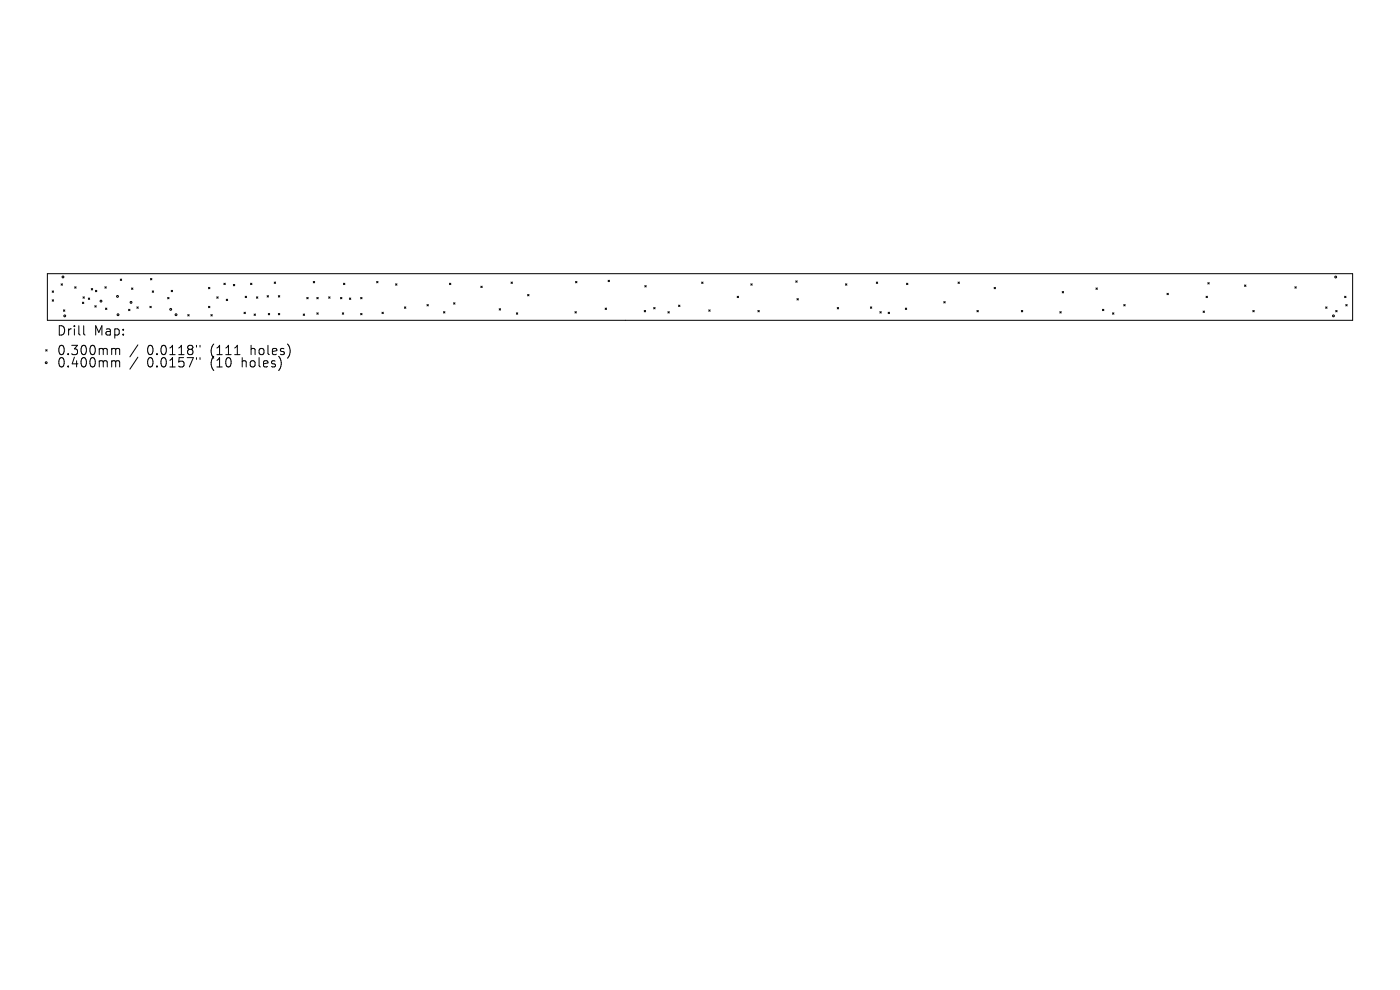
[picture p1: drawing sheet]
<svg xmlns="http://www.w3.org/2000/svg" width="297mm" height="210mm" viewBox="0 0 297 210" stroke-linecap="round" stroke-linejoin="round" font-family="sans-serif">
<defs><g id="words">
<g font-size="2.8">
<text x="12" y="71.5">Drill</text>
<text x="19.9" y="71.5">Map:</text>
<text x="12" y="75.6">0.300mm</text>
<text x="31.2" y="75.6">0.0118&quot;</text>
<text x="44.8" y="75.6">(111</text>
<text x="53.5" y="75.6">holes)</text>
<text x="12" y="78.2">0.400mm</text>
<text x="31.2" y="78.2">0.0157&quot;</text>
<text x="44.8" y="78.2">(10</text>
<text x="51.6" y="78.2">holes)</text>
</g>
</g></defs>
<g fill="none" stroke="#000" stroke-width=".21">
<path d="M10 58.1h277v9.8h-277zM25.5 59.2l.3 .3M25.8 59.2l-.3 .3M31.9 59.1l.3 .3M32.2 59.1l-.3 .3M58.2 59.8l.3 .3M58.5 59.8l-.3 .3M66.5 59.7l.3 .3M66.8 59.7l-.3 .3M79.9 59.7l.3 .3M80.2 59.7l-.3 .3M108.4 59.8l.3 .3"/>
<path d="M108.7 59.8l-.3 .3M122.1 59.7l.3 .3M122.4 59.7l-.3 .3M129 59.5l.3 .2M129.3 59.5l-.3 .2M148.9 59.8l.2 .3M149.1 59.8l-.2 .3M168.8 59.6l.3 .3M169.1 59.6l-.3 .3M185.9 59.8l.3 .3M186.2 59.8l-.3 .3M203.2 59.8l.3 .3"/>
<path d="M203.5 59.8l-.3 .3M256.2 60l.3 .2M256.5 60l-.3 .2M9.7 74.2l.3 .3M10 74.2l-.3 .3M11.1 61.7l.3 .3M11.1 63.6l.3 .3M11.4 61.7l-.3 .3M11.4 63.6l-.3 .3M13 60.2l.3 .3M13.3 60.2l-.3 .3M13.5 65.7l.3 .3"/>
<path d="M13.8 65.7l-.3 .3M15.8 60.8l.3 .3M16.1 60.8l-.3 .3M17.5 64.1l.3 .3M17.6 63l.3 .3M17.8 69.1v1.7l.2 .3M17.8 64.1l-.3 .3M17.9 63l-.3 .3M18.7 63.2l.3 .3M19 63.2l-.3 .3M19.4 61.2l.3 .3M19.7 61.2l-.3 .3"/>
<path d="M20.1 64.9l.3 .2M20.2 61.6l.3 .3M20.4 64.9l-.3 .2M20.5 61.6l-.3 .3M22.3 60.8l.2 .3M22.4 65.4l.3 .3M22.5 60.8l-.2 .3M22.7 65.4l-.3 .3M24 73.9h.3l.2 .3M24 76.5l.4 .1 .1 .2M24.5 74.2l.3-.3 .5 .1 .1 1.2M24.5 74.2v1"/>
<path d="M24.5 76.8v1M24.5 76.8l.3-.3 .5 .1 .1 1.2M27.3 65.6l.3 .3M27.6 65.6l-.3 .3M27.9 61.1l.3 .3M28.2 61.1l-.3 .3M29 65.1l.3 .3M29.2 73.2l-1.6 2.5M29.2 75.8l-1.6 2.5M29.3 65.1l-.3 .3M31.8 65l.3 .3M32.1 65l-.3 .3"/>
<path d="M32.3 61.7l.3 .3M32.6 61.7l-.3 .3M35.6 63.1l.3 .3M35.9 63.1l-.3 .3M36.3 61.6l.3 .3M36.6 61.6l-.3 .3M39.8 66.7l.3 .3M40.1 66.7l-.3 .3M41.7 73.3v.3M41.7 75.9v.3M42.4 73.3v.3M42.4 75.9v.3"/>
<path d="M44.2 61l.3 .3M44.2 65l.3 .3M44.5 61l-.3 .3M44.5 65l-.3 .3M44.7 66.7l.3 .3M45 66.7l-.3 .3M46 63l.3 .3M46.3 63l-.3 .3M47.5 60.1l.3 .3M47.8 60.1l-.3 .3M48 63.5l.3 .3M48.3 63.5l-.3 .3"/>
<path d="M49.5 60.3l.3 .3M49.8 75.2h1.1M49.8 60.3l-.3 .3M51.8 66.2l.3 .3M52 62.8l.3 .3M52.1 66.2l-.3 .3M52.3 62.8l-.3 .3M53.1 60.1l.3 .3M53.4 60.1l-.3 .3M53.9 66.6l.3 .3M54.2 66.6l-.3 .3M54.4 63l.3 .3"/>
<path d="M54.7 63l-.3 .3M56.7 62.7l.3 .3M56.9 66.5l.3 .3M57 62.7l-.3 .3M57.2 66.5l-.3 .3M59.1 62.7l.2 .3M59.1 66.5l.2 .3M59.3 62.7l-.2 .3M59.3 66.5l-.2 .3M64.3 66.6l.3 .3M64.6 66.6l-.3 .3M65.1 63.1l.3 .3"/>
<path d="M65.4 63.1l-.3 .3M67.2 63.1l.3 .3M67.2 66.4l.3 .3M67.5 63.1l-.3 .3M67.5 66.4l-.3 .3M69.7 63l.3 .3M70 63l-.3 .3M72.2 63.1l.3 .3M72.5 63.1l-.3 .3M72.6 66.4l.3 .3M72.9 60.1l.3 .3M72.9 66.4l-.3 .3"/>
<path d="M73.2 60.1l-.3 .3M74.1 63.2l.3 .3M74.4 63.2l-.3 .3M76.5 63.1l.3 .3M76.5 66.5l.3 .3M76.8 63.1l-.3 .3M76.8 66.5l-.3 .3M81 66.2l.3 .3M81.3 66.2l-.3 .3M83.9 60.2l.3 .3M84.2 60.2l-.3 .3M85.8 65.1l.3 .3"/>
<path d="M86.1 65.1l-.3 .3M90.6 64.6l.3 .3M90.9 64.6l-.3 .3M94.1 66.1l.3 .3M94.4 66.1l-.3 .3M95.3 60.1l.3 .3M95.6 60.1l-.3 .3M96.2 64.2l.3 .3M96.5 64.2l-.3 .3M102 60.7l.3 .3M102.3 60.7l-.3 .3M105.9 65.5l.3 .3"/>
<path d="M106.2 65.5l-.3 .3M109.5 66.4l.3 .3M109.8 66.4l-.3 .3M111.9 62.5l.3 .3M112.2 62.5l-.3 .3M122 66.1l.3 .3M122.3 66.1l-.3 .3M128.4 65.4l.3 .3M128.7 65.4l-.3 .3M136.7 65.9l.3 .3M136.8 60.6l.3 .3M137 65.9l-.3 .3"/>
<path d="M137.1 60.6l-.3 .3M138.7 65.2l.3 .3M139 65.2l-.3 .3M141.7 66.1l.3 .3M142 66.1l-.3 .3M144 64.7l.2 .3M144.2 64.7l-.2 .3M150.4 65.7l.3 .3M150.7 65.7l-.3 .3M156.4 62.8l.3 .3M156.7 62.8l-.3 .3M159.3 60.2l.3 .3"/>
<path d="M159.6 60.2l-.3 .3M160.8 65.9l.3 .3M161.1 65.9l-.3 .3M169.1 63.3l.3 .3M169.4 63.3l-.3 .3M177.6 65.2l.3 .3M177.9 65.2l-.3 .3M179.4 60.2l.3 .3M179.7 60.2l-.3 .3M184.6 65.1l.3 .3M184.9 65.1l-.3 .3M186.7 66.1l.3 .3"/>
<path d="M187 66.1l-.3 .3M188.4 66.2l.3 .3M188.7 66.2l-.3 .3M192.1 65.4l.3 .3M192.3 60.1l.3 .3M192.4 65.4l-.3 .3M192.6 60.1l-.3 .3M200.2 64l.3 .3M200.5 64l-.3 .3M207.3 65.9l.2 .3M207.5 65.9l-.2 .3M210.9 61l.3 .3"/>
<path d="M211.2 61l-.3 .3M216.7 65.9l.3 .3M217 65.9l-.3 .3M224.8 66.1l.3 .3M225.1 66.1l-.3 .3M225.3 61.8l.3 .3M225.6 61.8l-.3 .3M232.5 61.1l.3 .3M232.8 61.1l-.3 .3M233.9 65.6l.3 .3M234.2 65.6l-.3 .3M236 66.4l.3 .3"/>
<path d="M236.3 66.4l-.3 .3M238.4 64.6l.3 .3M238.7 64.6l-.3 .3M247.6 62.2l.3 .3M247.9 62.2l-.3 .3M255.2 66l.3 .3M255.5 66l-.3 .3M255.9 62.8l.3 .3M256.2 62.8l-.3 .3M264 60.5l.3 .3M264.3 60.5l-.3 .3M265.8 65.9l.3 .3"/>
<path d="M266.1 65.9l-.3 .3M274.7 60.8l.3 .3M275 60.8l-.3 .3M281.2 65.1l.3 .3M281.5 65.1l-.3 .3M283.4 65.9l.3 .3M283.7 65.9l-.3 .3M285.2 62.8l.3 .3M285.5 64.6l.3 .3M285.5 62.8l-.3 .3M285.8 64.6l-.3 .3"/>
<circle cx="13.4" cy="58.7" r=".2"/>
<circle cx="283.4" cy="58.8" r=".2"/>
<circle cx="9.8" cy="76.9" r=".2"/>
<circle cx="13.7" cy="67" r=".2"/>
<circle cx="21.4" cy="63.9" r=".2"/>
<circle cx="24.9" cy="62.9" r=".2"/>
<circle cx="25" cy="66.8" r=".2"/>
<circle cx="27.8" cy="64.1" r=".2"/>
<circle cx="36.2" cy="65.6" r=".2"/>
<circle cx="37.3" cy="66.8" r=".2"/>
<circle cx="282.9" cy="67" r=".2"/>
</g>
<use href="#words"/>
</svg>
